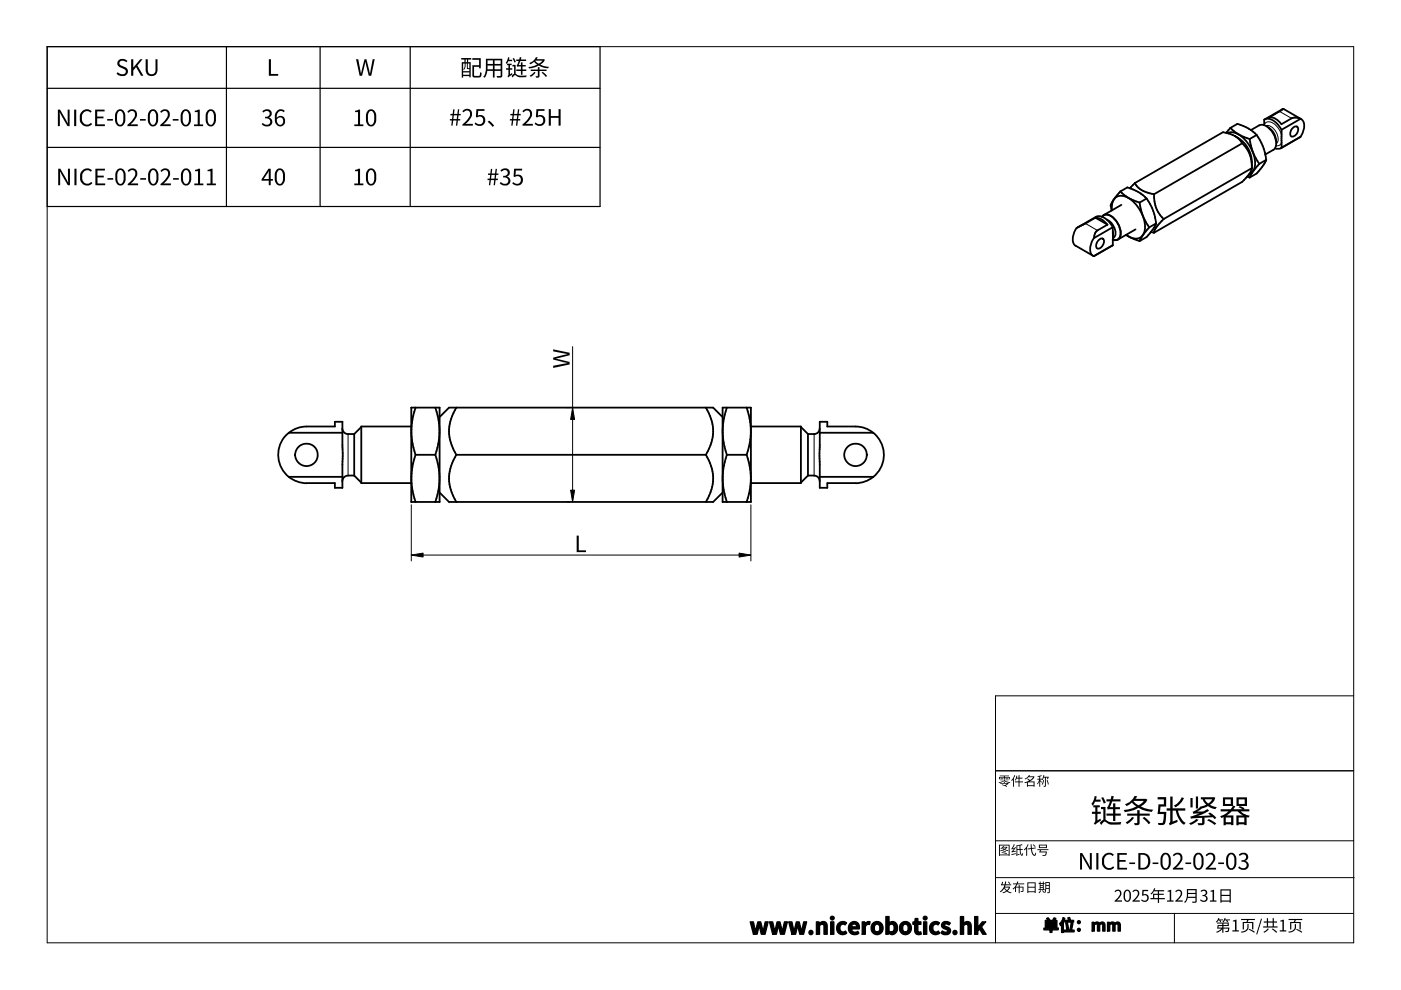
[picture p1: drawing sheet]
<svg xmlns="http://www.w3.org/2000/svg" width="297mm" height="210mm" viewBox="0 0 297 210" stroke-linecap="round" stroke-linejoin="round" font-family="sans-serif">
<g fill="none" stroke="#000" stroke-width=".38">
<path d="M239.6 39.9l-.6-.2-1.5 .9M239.6 39.9l2 .9 1.5 1.3M240.6 38.8a5.5 5.5 0 0 0 4.1 2.4M240.6 38.8l-1 1.1M260.1 28.3a3.4 3.4 0 0 1 3.8 1.3 6.7 6.7 0 0 1 1.9 6.4l-.3 .5-.7 .6M260.9 27.1l1.5-.8 1.6 .6 1.2 .7M260.9 27.1l1.7 1.4 2.4 1M260.9 27.1l-.9 1.1M261.9 28.9l.6 .4M261.9 28.9l-1.1-.5-1.5-.4-18.7 10.8M261.9 28.9l.7 .4M262.5 29.3l.9 1.1"/>
<path d="M262.6 29.3a6.1 6.1 0 0 1 2.8 4.9M263.4 30.4l1 1.3a7 7 0 0 1 1 3.9M263.4 30.4l-18.7 10.8M264.4 37.5l.6 .1M265 29.5v.4a11 11 0 0 0 2 4.8M265.2 27.6h.1M265.2 27.6l1.2 1M265.4 35.6l-.4 1.1-1.6 1.8-18.7 10.8M265.4 35.6l-18.7 10.8M265.4 34.2v1.4M266.4 28.6l-1.4 .9M266.4 28.6l.2 .2a10.8 10.8 0 0 1 1.7 4"/>
<path d="M267 26.6a2.25 2.25 0 0 1 2.6 1.2 3.6 3.6 0 0 1 .7 3.7l-.3 .3M267 26.6l-1.8 1M267 34.7l1.5-.8-.7 1.3-1.4 1.6-1.4 .8M267 34.7l-1.4 1.7-.6 1.2M268 25.4a1.63 1.63 0 0 1 2.1 .3l1.1 1 .5 .8M268 25.4v1.1M268.3 32.8l.1 1.1M268.8 27a3.5 3.5 0 0 1 1.7 2.9M270 31.8l-1.7 1M271.7 31.3l-.7 .3-.7-.1M271.7 27.5v3.8M272 23.1l-2.8 1.8a3.2 3.2 0 0 1 2.5 1.4l2.4-1.3 .7-.1 .9 .3"/>
<path d="M272 23.1l-3.9 2.2M272 23.1h.1M272 23.1l.2 .1M272.1 23.1h-.1M272.2 23.1l3.7 2.2M274.1 27.2l.6-.4 .3 .1a1.38 1.38 0 0 1-1.2 2 1.29 1.29 0 0 1 .3-1.7zM275.7 25.2h.1a1.82 1.82 0 0 1 .6 2.3l-.7 1.5M275.7 29l-4.1 2.4M275.7 29l-4 2.3M275.7 25.2l-4 2.3M228.1 52.1l3.7 2.1M228.2 48.4a3.5 3.5 0 0 0-.4 3.5l.2 .2"/>
<path d="M228.5 48.2l3.8-2 2.5 1.4-2.3 1.4-.4 .5-.2 1M228.5 48.2l-.3 .2M231.9 50.5a3.5 3.5 0 0 0-.5 3.5l.5 .3M232 54.3h-.1M232.2 46.2a2.96 2.96 0 0 1 2.6 1.4M232.9 50.9l.7-.4 .2 .1a1.38 1.38 0 0 1-1.2 2.1 1.24 1.24 0 0 1 .3-1.8zM233.6 46l.1-.2a1.37 1.37 0 0 1 2 .1 4.4 4.4 0 0 1 1.8 4.3 1.16 1.16 0 0 1-1.6 .7 1.31 1.31 0 0 0 1.4-.4 1.31 1.31 0 0 0 .3-1.4 4.3 4.3 0 0 0-2.8-3.6l-.8 .1-.3 .4M234.7 46.6a3.1 3.1 0 0 1 1.6 3.6l-.2 .2M235.5 43.5l.2 1.1M235.8 44.6a2.53 2.53 0 0 1 1.5-3.1 4.4 4.4 0 0 1 3.9 2.3 6.5 6.5 0 0 1 1.3 5.7 2.04 2.04 0 0 1-3.2 .6l-.5-.3M235.9 48.2a4 4 0 0 0-3.1-2.4l-4.3 2.4M235.9 52l-.1 .1"/>
<path d="M235.9 52l-4 2.3M235.9 48.2l-4 2.3M235.9 48.2v3.8M236.1 50.4l-.1 .1M237.5 40.6l1.7 1.3 2.4 1M237.5 40.6l-1.3 1.6-.7 1.3M237.8 43.4l-3.8 2.2M238.8 49.8l1.2 .7 1.6 .6M240.8 48.6l-3.8 2.2M241.6 42.9a11.2 11.2 0 0 0 2.1 5.3M243.1 42.1a10.9 10.9 0 0 1 1.8 4.1M243.1 42.1l-1.5 .8"/>
<path d="M243.7 48.2l-1.4 1.6-.7 1.3M243.7 48.2l1.4-.8-1.1 1.8M244 49.2l.7 .1M244 49.2l-.9 1.1-1.5 .8M244.7 41.2l.1 1.8a6.3 6.3 0 0 0 1.9 3.4M244.9 46.2l.2 1.2M246.7 46.4l-.7 .8a4.1 4.1 0 0 0-1.3 2.1M61.2 91.8h11.4M72.6 90.9a1.29 1.29 0 0 0 1.2 1.1M73.8 92h1.3M75.1 92v8.8M76.6 90.5l-1.5 1.5"/>
<path d="M87.2 86.5v19.9h6v-19.9M87.2 90.4h-10.6v12h10.6M87.2 86.4h6M87.2 86.4v.1M88.1 86.4l-.7 2.6-.2 2.6 .2 2.3 .7 2.5M88.1 96.4l-.7 2.6-.2 2.6 .2 2.3 .7 2.5M92.3 86.4l.7 2.6 .2 2.6-.2 2.3-.7 2.5M92.3 96.4l.7 2.6 .2 2.6-.2 2.3-.7 2.5M92.3 96.4h-4.2M93.2 86.4v.1M93.2 88.4l2-2h56l2 2M96.7 96.4l-1.1 2.6-.4 2.5 .4 2.5 1.1 2.4"/>
<path d="M96.7 86.4l-1.1 2.6-.4 2.5 .4 2.5 1.1 2.4M149.7 96.4l1.1 2.6 .4 2.5-.4 2.5-1.1 2.4M149.7 86.4l1.1 2.6 .4 2.5-.4 2.5-1.1 2.4M149.7 96.4h-53M153.2 86.4l6 .1v19.9h-6zM154.1 86.4l-.7 2.6-.2 2.3 .2 2.5 .7 2.6M154.1 96.4l-.7 2.6-.2 2.3 .2 2.5 .7 2.6M154.1 96.4h4.2M158.3 96.4l.7 2.6 .2 2.3-.2 2.5-.7 2.6M158.3 86.4l.7 2.6 .2 2.3-.2 2.5-.7 2.6M159.2 90.4h10.6v12h-10.6M169.8 90.5l1.5 1.5"/>
<path d="M171.3 92v8.8M171.3 92h1.3M173.8 90.9a1.17 1.17 0 0 1-1.2 1.1M185.2 91.8h-11.4M61.2 101.1a6 6 0 0 1-1.9-6.7 6 6 0 0 1 5.7-4h6v-1h1.6v14h-1.6v-1h-6M61.2 101.1l1.5 .9 2.3 .5M72.6 101.1h-11.4M73.8 100.9a1.21 1.21 0 0 0-1.2 1.1M73.8 100.8h1.3M75.1 100.8l1.5 1.5M93.2 104.4l2 2h56l2-2M171.3 100.8h1.3"/>
<path d="M171.3 100.8l-1.5 1.5M172.6 100.9a1.13 1.13 0 0 1 1.2 1.1M173.8 101.1h11.4M185.2 101.1a6 6 0 0 0 1.8-6.7 6 6 0 0 0-5.6-4h-6v-1h-1.6v14h1.6v-1h6M185.2 101.1l-1.5 .9-1.1 .3-1.2 .2"/>
<circle cx="65" cy="96.4" r="2.4"/>
<circle cx="181.4" cy="96.4" r="2.38"/>
</g>
<path d="M268 26.5l.1-.3a1.41 1.41 0 0 1 2.3 .2l.9 1.2 .4 1M268.4 26.7a1.99 1.99 0 0 1 2.2 1.3 1.9 1.9 0 0 1 0 2.5M271.3 23.6l2.5 1.5M271.7 30.3l-.4 .5-.8 .1M230.1 47.4l2.6 1.5M235.9 48.9l.2 .7-.2 .7M73.8 92v8.8M172.6 92v8.8" fill="none" stroke="#000" stroke-width=".21"/>
<path d="M10 9.9h277v190h-277z" fill="none" stroke="#000" stroke-width=".21"/>
<g fill="#000">
<path d="M25.1 12.8a1.35 1.35 0 0 1 1.9 .1l-.2 .3a.8 .8 0 0 0-.8-.4 .8 .8 0 0 0-.7 .6l.3 .5 .8 .3a1.03 1.03 0 0 1 .7 1.3 1.03 1.03 0 0 1-1.4 .6l-1-.5 .3-.3a.92 .92 0 0 0 .9 .5 .92 .92 0 0 0 .8-.6l-.3-.5-1.2-.5-.2-.3-.1-.6zM27.8 12.6h.5v1.7l1.4-1.7h.5l-1.1 1.3 1.3 2.2h-.5l-1-1.9-.6 .8v1.1h-.5zM30.9 12.6h.4v2a.85 .85 0 0 0 .6 1.1 .85 .85 0 0 0 1.1-.6v-2.5h.4v2a1.28 1.28 0 0 1-1.3 1.5 1.28 1.28 0 0 1-1.2-1.5zM57 12.6h.4v3.1h1.6v.4h-2zM75.5 12.6h.5l.5 3 .8-3h.4l.7 3 .6-3h.4l-.7 3.5h-.5l-.7-2.9-.7 2.9h-.6zM100.1 12.3h1.8v2.2h-.3v-.3h-1.1v1.8l1.1 .1 .2-.8 .2 .1a.7 .7 0 0 1-.3 1h-1.2l-.3-.2v-2.4h1.4v-1.1h-1.5zM107.5 13.5h1v.3h-.4v.7h.5v.3h-.5v1l.5-.3 .1 .3-.9 .6a.34 .34 0 0 1 0-.6v-1h-.5v-.3h.5v-.7h-.3zM107.7 12.1l.3 .1-.1 .5h.7v.3h-.8l-.4 .6-.2-.3zM108.7 13.8h.6v1.8l.9 .4h1.5l-.1 .3a2 2 0 0 1-2.3-.3h-.3l-.3 .4-.2-.3 .5-.4v-1.6h-.3zM108.7 12.4l.3-.1 .4 .8-.3 .2zM109.5 12.6h.6l.1-.5 .4 .1-.2 .4h1.1v.3h-1.2l-.3 .9h.4v-.6h.4v.6h.7v.3h-.7v.6h.8v.4h-.8v.7h-.4v-.7h-.9v-.4h.9v-.6l-.8 .1-.1-.4 .5-.9h-.5zM112.3 16.1l1-.9 .2 .2a1.53 1.53 0 0 1-1 .8z"/>
<path d="M114.8 15.4l.3-.2 .9 .9-.3 .2zM112.5 14.7h1.5v-.5h.4v.5h1.5v.4h-1.5l-.1 1.3a.49 .49 0 0 1-.8-.2l.5-.1v-1h-1.5zM12.3 23.2h.4l1.7 3-.1-3h.5v3.5h-.5l-1.6-2.9v2.9h-.4zM12.3 35.8h.5l1.6 2.9v-2.9h.4v3.5h-.4l-1.7-3 .1 3h-.5zM17.5 23.5a1.42 1.42 0 0 1 1.9 .1l-.2 .3a1.09 1.09 0 0 0-1.4-.2 1.09 1.09 0 0 0-.4 1.3 1.11 1.11 0 0 0 .5 1.3 1.11 1.11 0 0 0 1.4-.3l.2 .3a1.5 1.5 0 0 1-1.8 .4 1.5 1.5 0 0 1-.8-1.7 1.5 1.5 0 0 1 .6-1.5zM17.6 36a1.42 1.42 0 0 1 1.9 .1l-.2 .3a1.09 1.09 0 0 0-1.4-.2 1.09 1.09 0 0 0-.5 1.3 1.11 1.11 0 0 0 .6 1.3 1.11 1.11 0 0 0 1.3-.2l.3 .2-.2 .2-.9 .3a1.51 1.51 0 0 1-1.5-1.8 1.5 1.5 0 0 1 .6-1.5zM20.2 23.2h2v.4h-1.6v1.1h1.3v.4h-1.3v1.3h1.6v.3h-2zM20.2 35.8h2v.3h-1.5v1.1h1.3v.4h-1.3v1.3h1.6v.4h-2.1zM22.7 25.2h1.2v.4h-1.2zM22.8 37.8h1.2v.3h-1.2zM27.1 23.5a1.12 1.12 0 0 1 1.6-.1 1.12 1.12 0 0 1 .2 1.5l-1.2 1.5h1.5v.3h-2.2v-.2l1-.9a1.47 1.47 0 0 0 .5-1.8l-.2-.2a.79 .79 0 0 0-1.1 .3l-.2-.2zM27.2 36.1a1.12 1.12 0 0 1 1.5-.2 1.12 1.12 0 0 1 .3 1.5l-1.3 1.5h1.6v.4h-2.2v-.3l.9-.9a1.47 1.47 0 0 0 .6-1.8l-.3-.2a.79 .79 0 0 0-1 .4l-.2-.3z"/>
<path d="M29.7 25.2h1.2v.4h-1.2zM29.7 37.8h1.3v.3h-1.3zM34.1 23.5a1.12 1.12 0 0 1 1.5-.1 1.12 1.12 0 0 1 .3 1.5l-1.3 1.5h1.6v.3h-2.2v-.2l.9-.9a1.47 1.47 0 0 0 .6-1.8l-.3-.2a.79 .79 0 0 0-1 .3l-.2-.2zM34.2 36.1a1.12 1.12 0 0 1 1.5-.2 1.12 1.12 0 0 1 .2 1.5l-1.2 1.5h1.5v.4h-2.2v-.3l1-.9a1.47 1.47 0 0 0 .5-1.8l-.2-.2a.79 .79 0 0 0-1 .4l-.3-.3zM36.6 25.2h1.3v.4h-1.3zM36.7 37.8h1.2v.3h-1.2zM41.3 23.5l1.1-.3v3.2h.7v.3h-2v-.3h.8v-2.6h-.6zM41.4 36l1-.2v3.1h.7v.4h-1.9v-.4h.8v-2.6h-.6zM44 36l1.1-.2v3.1h.7v.4h-1.9v-.4h.7v-2.6h-.6zM55.6 23.6a1.08 1.08 0 0 1 1.3-.5 1.08 1.08 0 0 1 .7 1.2l-.3 .4-.3 .2a1.01 1.01 0 0 1 .7 1.3 1.01 1.01 0 0 1-1.4 .6l-.8-.5 .2-.3a.82 .82 0 0 0 1 .5 .82 .82 0 0 0 .6-.9l-.4-.4-.7-.1v-.3a.72 .72 0 0 0 1-.7 .7 .7 0 0 0-.6-.6 .7 .7 0 0 0-.7 .4zM75.3 23.5l1-.3v3.2h.7v.3h-1.9v-.3h.8v-2.6h-.6zM75.3 36l1-.2v3.1h.7v.4h-1.9v-.4h.8v-2.6h-.6z"/>
<path d="M98.2 23.4a1.12 1.12 0 0 1 1.5-.1 1.12 1.12 0 0 1 .2 1.5l-1.2 1.5h1.6v.3h-2.2v-.2l.9-.9a1.47 1.47 0 0 0 .5-1.8l-.2-.2a.79 .79 0 0 0-1 .3l-.3-.2zM101 23.1h1.7v.4h-1.3l-.1 1a1.15 1.15 0 0 1 1.6 1 1.15 1.15 0 0 1-1.4 1.2l-.9-.5 .2-.2a.84 .84 0 0 0 1.2 .4 .84 .84 0 0 0 .4-1.2 .84 .84 0 0 0-1.2-.3l-.3-.1zM103.4 25.8l.3-.2 1.1 1-.4 .3zM106.1 36.1a1.08 1.08 0 0 1 1.3-.4 1.08 1.08 0 0 1 .7 1.1l-.3 .5-.3 .1a.97 .97 0 0 1 .7 1.2 .97 .97 0 0 1-1.1 .7h-.5l-.5-.3-.1-.1 .2-.3a.82 .82 0 0 0 .9 .5 .82 .82 0 0 0 .7-.9 .82 .82 0 0 0-1.1-.6v-.3a.72 .72 0 0 0 .9-.7 .7 .7 0 0 0-.5-.6 .7 .7 0 0 0-.8 .4zM109 35.8h1.7v.3h-1.3l-.1 1.1a1.15 1.15 0 0 1 1.6 .9 1.15 1.15 0 0 1-1.4 1.2l-.9-.4 .2-.3a.84 .84 0 0 0 1.1 .4 .84 .84 0 0 0 .5-1.1 .84 .84 0 0 0-1.2-.4l-.3-.1zM110.9 23.4a1.12 1.12 0 0 1 1.5-.1 1.12 1.12 0 0 1 .3 1.5l-1.3 1.5h1.6v.3h-2.2v-.2l.9-.9a1.47 1.47 0 0 0 .6-1.8l-.3-.2a.79 .79 0 0 0-1 .3l-.2-.2zM113.7 23.1h1.7v.4h-1.3l-.1 1a1.16 1.16 0 0 1 1.6 1.1 1.16 1.16 0 0 1-1.6 1l-.7-.4 .3-.2a.84 .84 0 0 0 1.1 .4 .84 .84 0 0 0 .4-1.2 .84 .84 0 0 0-1.1-.3l-.4-.1zM116.3 23.1h.5v1.5h1.6v-1.5h.5v3.5h-.5v-1.6h-1.6v1.6h-.5z"/>
<path d="M97.8 12.3h2.1v.3h-.6v.6h.5v3.2h-.3v-.3h-1.3v.4h-.3v-3.3h.6v-.6h-.7zM98.2 13.5v1.6h1.3v-.5h-.5v-1.1h-.3l-.2 1.2-.1 .1-.2-.1 .3-.6v-.6zM98.2 15.4v.4h1.3v-.4zM99.2 13.5v.9h.3v-.9zM98.7 12.6v.6h.3v-.6z"/>
<path d="M103 12.5h3.5l-.1 3.8-1 .2-.1-.4h.8v-1.1h-1.2v1.4h-.4v-1.4h-1.2l-.4 1.3-.2 .2-.3-.2 .3-.3 .3-1.1zM104.9 13.9v.8h1.2v-.8zM104.9 12.8v.8h1.2v-.8zM103.4 13.9l-.1 .8h1.2v-.8zM103.4 12.8v.8h1.1v-.8z"/>
<path d="M112.2 13.4l.7-.4 .7-.9 .4 .1-.2 .4 1.5-.1 .2 .2-.2 .4-.7 .6 1.8 .5-.2 .2a2.8 2.8 0 0 1-2-.5 3.2 3.2 0 0 1-2.1 .5l-.1-.2 1.9-.5-.7-.6-.8 .5zM113.5 12.9l.7 .6 .8-.6z"/>
<path d="M24.9 23.4a1.08 1.08 0 0 1 1.2-.1 1.08 1.08 0 0 1 .5 1.1 2.75 2.75 0 0 1-.4 2.1l-.6 .3a1.14 1.14 0 0 1-1.2-1.2 2.72 2.72 0 0 1 .4-2.1zM25.1 23.7a2.16 2.16 0 0 0 .3 2.8 .77 .77 0 0 0 .7-1v-.5a1.13 1.13 0 0 0-.5-1.5z"/>
<path d="M24.8 36a1.06 1.06 0 0 1 1.3-.2 1.06 1.06 0 0 1 .5 1.1 2.74 2.74 0 0 1-.4 2.1l-.5 .3a1.14 1.14 0 0 1-1.3-1.2 2.72 2.72 0 0 1 .4-2.1zM25.2 36.2a2.16 2.16 0 0 0 .2 2.8h.1a.79 .79 0 0 0 .7-1v-.5a1.13 1.13 0 0 0-.6-1.4z"/>
<path d="M31.7 23.5a1.06 1.06 0 0 1 1.3-.2 1.06 1.06 0 0 1 .5 1.1 2.75 2.75 0 0 1-.4 2.1l-.7 .3a1.13 1.13 0 0 1-1.1-1.2 2.72 2.72 0 0 1 .4-2.1zM32.1 23.7a2.16 2.16 0 0 0 .2 2.8h.1a.79 .79 0 0 0 .7-1v-.5a1.13 1.13 0 0 0-.6-1.5z"/>
<path d="M31.9 35.9a1.08 1.08 0 0 1 1.2 0 1.08 1.08 0 0 1 .5 1 2.74 2.74 0 0 1-.4 2.1l-.7 .3a1.13 1.13 0 0 1-1.1-1.2 2.72 2.72 0 0 1 .4-2.1zM32.1 36.2a2.16 2.16 0 0 0 .3 2.8h.1a.79 .79 0 0 0 .7-1v-.5a1.13 1.13 0 0 0-.6-1.4z"/>
<path d="M38.8 23.4a1.08 1.08 0 0 1 1.2-.1 1.08 1.08 0 0 1 .5 1.1 2.75 2.75 0 0 1-.4 2.1l-.5 .3a1 1 0 0 1-1.2-.8l-.1-.4a2.72 2.72 0 0 1 .4-2.1zM39 23.7a2.16 2.16 0 0 0 .3 2.8 .77 .77 0 0 0 .8-1v-.5a1.13 1.13 0 0 0-.6-1.5z"/>
<path d="M38.8 36a1.06 1.06 0 0 1 1.2-.2 1.06 1.06 0 0 1 .5 1.1 2.74 2.74 0 0 1-.3 2.1l-.6 .3a1.14 1.14 0 0 1-1.2-1.2 2.72 2.72 0 0 1 .4-2.1zM39.1 36.2a2.16 2.16 0 0 0 .3 2.8h.1a.79 .79 0 0 0 .6-1v-.5a1.13 1.13 0 0 0-.5-1.4z"/>
<path d="M44 23.5a1.06 1.06 0 0 1 1.2-.2 1.06 1.06 0 0 1 .6 1.1 2.75 2.75 0 0 1-.4 2.1l-.7 .3a1.13 1.13 0 0 1-1.1-1.2 2.72 2.72 0 0 1 .4-2.1zM44.3 23.7a2.16 2.16 0 0 0 .3 2.8h.1a.79 .79 0 0 0 .7-1v-.5a1.13 1.13 0 0 0-.6-1.5z"/>
<path d="M56.9 35.8h.5v2.2h.5v.3h-.5v1h-.4v-1h-1.5v-.3zM57 36.2l-1.1 1.8h1.1z"/>
<path d="M58.6 36a1.06 1.06 0 0 1 1.3-.2 1.06 1.06 0 0 1 .5 1.1 2.74 2.74 0 0 1-.4 2.1l-.7 .3a1.13 1.13 0 0 1-1.1-1.2 2.72 2.72 0 0 1 .4-2.1zM59 36.2a2.16 2.16 0 0 0 .2 2.8h.1a.79 .79 0 0 0 .7-1v-.5a1.13 1.13 0 0 0-.6-1.4z"/>
<path d="M58.8 23.5a1.11 1.11 0 0 1 1.6 0l-.3 .3-.4-.3a.92 .92 0 0 0-1 1v.5a1.02 1.02 0 0 1 1.3-.3 1.02 1.02 0 0 1 .4 1.3 1.11 1.11 0 0 1-1.2 .8 1.11 1.11 0 0 1-.9-1.2 2.32 2.32 0 0 1 .5-2.1zM58.8 25.2a.81 .81 0 0 0 0 .9 .81 .81 0 0 0 .8 .3 .77 .77 0 0 0 .4-1 .77 .77 0 0 0-1.1-.3z"/>
<path d="M78 23.5a1.06 1.06 0 0 1 1.2-.2 1.06 1.06 0 0 1 .6 1.1 2.75 2.75 0 0 1-.4 2.1l-.7 .3a1.13 1.13 0 0 1-1.1-1.2 2.72 2.72 0 0 1 .4-2.1zM78.3 23.7a2.16 2.16 0 0 0 .3 2.8 .77 .77 0 0 0 .7-1v-.5a1.13 1.13 0 0 0-.5-1.5z"/>
<path d="M78 36a1.06 1.06 0 0 1 1.2-.2 1.06 1.06 0 0 1 .6 1.1 2.74 2.74 0 0 1-.4 2.1l-.7 .3a1.13 1.13 0 0 1-1.1-1.2 2.72 2.72 0 0 1 .4-2.1zM78.3 36.2a2.16 2.16 0 0 0 .3 2.8h.1a.79 .79 0 0 0 .6-1v-.5a1.13 1.13 0 0 0-.5-1.4z"/>
<path d="M96.1 23.2h.3l-.1 1h.7l.1-1h.3l-.1 1h.4v.3h-.5l-.1 .7h.5v.4h-.5l-.1 1h-.3l.1-1h-.7l-.1 1h-.3l.1-1h-.4v-.4h.4l.1-.7h-.4v-.3h.5zM96.2 24.5l-.1 .7h.7l.1-.7z"/>
<path d="M104.1 35.8h.3l-.2 1h.8l.1-1h.3l-.2 1h.5v.3h-.5l-.1 .8h.5v.3h-.5l-.2 1.1h-.2l.1-1.1h-.7l-.2 1.1h-.2l.1-1.1h-.4v-.3h.4l.1-.8h-.4v-.3h.5zM104.2 37.1l-.1 .8h.7l.1-.8z"/>
<path d="M108.8 23.2h.3l-.1 1h.7l.1-1h.3l-.1 1h.4v.3h-.5l-.1 .7h.5v.4h-.5l-.1 1h-.3l.1-1h-.7l-.1 1h-.3l.1-1h-.4v-.4h.5l.1-.7h-.5v-.3h.5zM108.9 24.5v.7h.7l.1-.7z"/>
</g>
<path d="M15.9 23.2v3.5M16 35.8v3.5" fill="none" stroke="#000" stroke-width=".44"/>
<path d="M10 9.9h117.2v33.9h-117.2zM48 9.9v33.9M67.9 9.9v33.9M87 9.9v33.9M127.2 18.7h-117.2M10 31.3h117.2" fill="none" stroke="#000" stroke-width=".25"/>
<path d="M287 147.5h-75.9v52.4M211.1 163.4h75.9M211.1 178.3h75.9M249 193.7v6.2M286.9 193.7h-75.8M287.1 186.1h-76" fill="none" stroke="#000" stroke-width=".21"/>
<g fill="#000">
<path d="M117.3 74.1l3.5 .7v.5l-2.9 .7 2.9 .7v.6l-3.5 .7v-.4l3-.6-3-.8v-.4l3-.7-3-.6zM122.3 113.6h.4v3.1h1.5v.4h-1.9zM212 164.4h1.9v.2h-.9v.1h1.1v.5h-.2v-.3h-.9v.4h-.2v-.4h-.8v.3h-.2v-.5h1v-.1h-.8zM212.1 165.3h.6v.1h-.6zM212.1 165h.6v.2h-.6zM211.7 165.9l1.3-.5 .4 .3 .8 .2-.1 .1-1.2-.4-1.1 .4zM213.2 165.3h.6v.1h-.6zM213.2 165h.6v.2h-.6zM212.1 166h.9l-.2-.2 .1-.1 .2 .2-.1 .1 .9 .1-.7 .5 .3 .1-.1 .1-1-.4 .1-.1 .5 .2 .5-.3h-1.4zM215 164.3l.2 .1-.2 .6v1.8h-.2v-1.5l-.3 .3-.1-.2zM215.5 164.5h.2l-.1 .4h.4v-.5h.2v.5h.6v.2h-.6v.6h.7v.2h-.7v.9h-.2v-.9h-.8v-.2h.8v-.6h-.5l-.2 .4-.1-.1zM217.9 179l.2 .1-.3 .5v1.9h-.2v-1.6l-.4 .4-.1-.2z"/>
<path d="M219 179.1l.1-.1 .5 .5-.2 .1zM218.5 179h.2l.1 .8 .8-.1v.2l-.8 .1 .3 1.1 .3 .1 .1-.4 .2 .1-.1 .2a.4 .4 0 0 1-.4 .4 .4 .4 0 0 1-.4-.5l-.2-1-.7 .1v-.2l.7-.1zM221.2 165.4h.2l-.4 1-.2-.1zM221.9 165.4h.2l.3 .9-.2 .1zM220 164.6l.8-.2 .1 .1-.4 .1v.5h.4v.2l.3-1 .2 .1-.1 .3h1.1l-.2 .5h-.2l.1-.3h-.3l-.1 1.9h-.4l-.1-.2h.4v-1.7h-.3l-.3 .5-.5-.1 .4 .5-.1 .2-.3-.4v1.2h-.2v-1.2l-.3 .7-.1-.1 .4-.9h-.4v-.2h.4v-.4h-.3zM231.8 170.7h1.4v.5h-.5v.9h.7v.5h-.7v1.4l.6-.4 .1 .3-1.2 1a.49 .49 0 0 1 0-.8v-1.5h-.7v-.5h.7v-.9h-.4zM232.1 168.8l.4 .1-.2 .6h1v.5h-1.1l-.5 .9-.3-.5 .3-.4zM233.4 171.1h1v2.7h.1a3.1 3.1 0 0 0 2.8 .5h.4l-.1 .5h-1.1a3.3 3.3 0 0 1-2.2-.6l-.3 .1-.5 .6-.3-.4 .7-.7v-2.2h-.5zM233.5 169.2l.4-.2 .5 1.2-.4 .2zM234.6 169.5h.9l.1-.8 .6 .1-.2 .7h1.6v.4h-1.8l-.5 1.2h.7v-.8h.5v.8h.9v.5h-.9v.9h1.1v.4h-1.1v1.2h-.5v-1.2h-1.4v-.4h1.4v-.9l-1.1 .1-.2-.5 .6-1.3h-.7zM238.6 174.4l1.1-.8 .3-.4 .4 .2-1.4 1.3zM242.3 173.5l.3-.3 1.3 1.3-.4 .3z"/>
<path d="M239 172.5h2.1v-.7h.5v.7h2.2v.4h-2.2v1.9l-.4 .2h-.6l-.2-.5h.7v-1.6h-2.1zM245.4 169h1.9v2h-1.2l-.2 1.1h1.4l-.2 2.1-.1 .5-.4 .2h-1l-.1-.4 1-.1 .3-1.8h-1.4l.2-2.1h1.2v-1h-1.4zM250.5 169.1l.5 .1a3 3 0 0 1-1.8 1.9l-.3-.3a3.3 3.3 0 0 0 1.6-1.7zM248.1 168.9h.5v2.5h2.7v.5h-1.5l.3 1.1a3 3 0 0 0 1.3 1.5l-.3 .4a4.8 4.8 0 0 1-1.8-3h-.7v2.3l1-.4 .1 .5-1.7 .7-.2-.4 .3-.4v-2.3h-.7v-.5h.7zM252.4 169.2h.5v2h-.5zM252.1 174.6l1.6-1 .4 .2a2.67 2.67 0 0 1-1.7 1zM253.5 168.9h.5v2.5h-.5zM255.9 173.9l.4-.2 1.6 .9-.4 .3zM159.1 195.4h.6l.5 2.1 .5-2.1h.6l.5 2.1 .4-2.1h.7l-.7 2.7h-.8l-.4-1.9-.5 1.9h-.8zM163.1 195.4h.7l.4 2.1 .6-2.1h.6l.5 2.1 .4-2.1h.7l-.7 2.7h-.8l-.5-1.9-.4 1.9h-.8zM167.2 195.4h.7l.4 2.1 .5-2.1h.7l.4 2.1 .5-2.1h.6l-.6 2.7h-.8l-.5-1.9-.4 1.9h-.8zM173.1 195.4h.5l.1 .4a.92 .92 0 0 1 1.1-.4 .92 .92 0 0 1 .6 1v1.7h-.7v-1.6a.48 .48 0 0 0-.3-.5 .48 .48 0 0 0-.6 .3v1.8h-.7z"/>
<path d="M176.1 195.4h.7v2.7h-.7zM177.7 195.9a1.29 1.29 0 0 1 1.8-.2l-.3 .4a.72 .72 0 0 0-.9 0 .72 .72 0 0 0-.2 .9 .68 .68 0 0 0 .5 .6 .68 .68 0 0 0 .7-.2l.2 .4-.1 .2a1.33 1.33 0 0 1-1.5-.1 1.33 1.33 0 0 1-.5-1.3zM182.8 195.4h.6v.5a.8 .8 0 0 1 1.1-.5l-.1 .6a.64 .64 0 0 0-.9 .5v1.6h-.7zM194 194.7h.6v.7h.7v.6h-.7v1.4l.3 .2h.3l.1 .5-.5 .1a.83 .83 0 0 1-.9-1v-1.2h-.4v-.5l.5-.1zM195.8 195.4h.7v2.7h-.7zM197.4 195.9a1.3 1.3 0 0 1 1.8-.2l-.3 .4a.72 .72 0 0 0-.9 0 .72 .72 0 0 0-.2 .9 .68 .68 0 0 0 .5 .6 .68 .68 0 0 0 .7-.2l.2 .4-.8 .4a1.38 1.38 0 0 1-1.3-.9 1.38 1.38 0 0 1 .3-1.4zM199.8 195.7a1.29 1.29 0 0 1 1.7 0l-.3 .4-.3-.1a.34 .34 0 0 0-.6 0 .34 .34 0 0 0 .4 .5 .86 .86 0 0 1 .8 .9 .86 .86 0 0 1-1 .8h-.4l-.6-.4 .3-.4 .8 .2a.26 .26 0 0 0 .3-.2 .26 .26 0 0 0-.2-.3h-.1a.88 .88 0 0 1-.8-.5 .88 .88 0 0 1 0-.9zM203.6 194.3h.7v1.5a.91 .91 0 0 1 1.1-.4 .91 .91 0 0 1 .5 1v1.7h-.7v-1.6a.48 .48 0 0 0-.3-.5 .48 .48 0 0 0-.6 .3v1.8h-.7zM206.6 194.3h.7v2.3l1-1.2h.7l-.9 1.1 1 1.6h-.8l-.6-1.1-.4 .4v.7h-.7zM212.4 180.7l1.1 .2-.1 .2-1.1-.3zM212.7 180.4l.6 .2-.1 .1-.6-.2zM213.7 187l.2-.1 .3 .4-.2 .1z"/>
<path d="M214.4 181.1l1-.2v.2l-.9 .2zM215 179l.1 .1-.4 .8 .4-.1 .1-.2 .2 .1-.6 .8 .6-.1v.1l-.9 .3-.1-.2 .5-.6-.4 .1-.1-.2zM214.8 187.3h.7l.2-.4h.2l-.1 .4h1.4v.2h-1.5l-.3 .5h.6v-.4h.2v.4h.8v1l-.6 .1v-.2h.4v-.7h-.6v1.2h-.2v-1.2h-.6v.9h-.2v-.9l-.4 .4-.1-.2 .3-.2 .5-.7h-.7zM220.5 188.8h.2l-.4 .6-.1-.1zM220.9 188.9l.2-.1 .3 .4-.2 .1zM219.9 180.1h2.4v.1h-1.6l-.1 .3 1.4 .1a.68 .68 0 0 1-.2 .7 .68 .68 0 0 1-.8 .1v-.1l.6-.1 .1-.5h-1.4l.2-.5h-.6zM225.4 194.6l.4 .1-.3 .7v2.3h-.4v-1.7l-.3 .3-.2-.5zM225.8 195.1h.7l-.1-.5 .4-.1 .1 .5-.3 .1h1v.4h-1.8zM225.9 195.7l.4-.1 .2 1.4-.4 .1zM227.1 195.6l.4 .1-.3 1.5h.5v.4h-2.1v-.4h1.2zM229 180.9h.5l1.6 2.9v-2.9h.4v3.5h-.5l-1.6-3v3h-.4zM231.5 195.5h.5v.3l.3-.2a.56 .56 0 0 1 .8 .2 .64 .64 0 0 1 .8-.3 .64 .64 0 0 1 .4 .7v1.2h-.5v-1.2l-.2-.3-.4 .2v1.3h-.5v-1.2l-.3-.3-.4 .2v1.3h-.5z"/>
<path d="M234.8 195.5h.4v.3l.3-.2a.56 .56 0 0 1 .9 .2 .64 .64 0 0 1 .7-.3 .64 .64 0 0 1 .4 .7v1.2h-.4v-1.2l-.3-.3-.4 .2v1.3h-.5v-1.2l-.2-.3-.4 .2v1.3h-.5zM234.2 181.1a1.42 1.42 0 0 1 2 .1l-.3 .3a1.09 1.09 0 0 0-1.3-.2 1.09 1.09 0 0 0-.5 1.3 1.11 1.11 0 0 0 .5 1.3 1.11 1.11 0 0 0 1.4-.2l.2 .2a1.5 1.5 0 0 1-1.8 .4 1.5 1.5 0 0 1-.8-1.7 1.5 1.5 0 0 1 .6-1.5zM236.4 188.9a.83 .83 0 0 1 1.2 0 .83 .83 0 0 1-.1 1.2l-.7 .8h1.1v.3h-1.6v-.2a1.78 1.78 0 0 0 1.1-1.8l-.3-.3-.6 .3-.2-.2zM236.9 180.9h2v.3h-1.6v1.1h1.4v.4h-1.4v1.3h1.7v.4h-2.1zM239.4 182.9h1.3v.3h-1.3zM240.2 188.9a.83 .83 0 0 1 1.2 0 .83 .83 0 0 1-.1 1.2l-.7 .8h1.1v.3h-1.6v-.2a1.78 1.78 0 0 0 1.1-1.8l-.3-.3-.6 .3-.2-.2zM242.2 188.7h1.2v.2h-.9l-.1 .8a.85 .85 0 0 1 1.1 .4 .85 .85 0 0 1-.4 1.1 .85 .85 0 0 1-1.1-.2l.1-.3a.6 .6 0 0 0 .8 .3 .6 .6 0 0 0 .3-.9 .6 .6 0 0 0-.9-.2l-.2-.1zM244.4 182.9h1.2v.3h-1.2zM247.6 188.9l.7-.2v2.2h.5v.3h-1.4v-.3h.6v-1.9h-.4zM248.8 181.2a1.12 1.12 0 0 1 1.5-.2 1.12 1.12 0 0 1 .3 1.5l-1.3 1.5h1.6v.4h-2.2v-.3l.9-.9a1.47 1.47 0 0 0 .6-1.8l-.3-.2a.79 .79 0 0 0-1 .4l-.2-.3zM249.3 188.9a.83 .83 0 0 1 1.2 0 .83 .83 0 0 1-.1 1.2l-.7 .8h1.1v.3h-1.6v-.2a1.78 1.78 0 0 0 1.1-1.8l-.4-.3-.5 .3-.2-.2zM251.3 182.9h1.3v.3h-1.3z"/>
<path d="M254.5 188.9a.74 .74 0 0 1 1.1-.2 .74 .74 0 0 1 .2 1l-.3 .2a.69 .69 0 0 1 .5 .8 .69 .69 0 0 1-.8 .5l-.7-.2 .1-.3a.57 .57 0 0 0 .8 .3 .57 .57 0 0 0 .2-.8l-.7-.2v-.2a.51 .51 0 0 0 .7-.5 .5 .5 0 0 0-.4-.4 .5 .5 0 0 0-.5 .2zM255.8 181.2a1.12 1.12 0 0 1 1.5-.2 1.12 1.12 0 0 1 .2 1.5l-1.2 1.5h1.5v.4h-2.2v-.3l1-.9a1.47 1.47 0 0 0 .5-1.8l-.2-.2a.79 .79 0 0 0-1 .4l-.3-.3zM256.6 188.9l.8-.2v2.2h.5v.3h-1.4v-.3h.6v-1.9h-.5zM258.3 182.9h1.2v.3h-1.2zM258.3 194.6l.2 .1-.1 .2h.9v.2h-.5l.1 .4h-.2l-.2-.4h-.2l-.3 .5-.2-.1zM259.6 194.6l.3 .1-.1 .2h1v.2h-.6l.2 .4h-.2l-.3-.4h-.2l-.3 .5-.2-.2zM261.4 195.2l.8-.2v2.2h.5v.3h-1.4v-.3h.5v-1.8h-.4zM263.1 194.8h3v.3h-1.4l-.2 .4h1.2v1.6h-.2v-1.4h-1.8v1.4h-.2v-1.6h.8l.1-.4h-1.3zM262.6 181.2a1.08 1.08 0 0 1 1.3-.4 1.08 1.08 0 0 1 .7 1.1l-.2 .5-.4 .1a1.01 1.01 0 0 1 .7 1.3 1.01 1.01 0 0 1-1.3 .6l-.9-.4 .2-.3a.82 .82 0 0 0 1 .4 .82 .82 0 0 0 .6-.9l-.4-.4-.7-.1v-.3a.72 .72 0 0 0 1-.7 .7 .7 0 0 0-.6-.6 .7 .7 0 0 0-.7 .4zM264.5 195.9h.2v.6a1.07 1.07 0 0 1-.8 1.1l-.7 .2-.1-.2a1.39 1.39 0 0 0 1.3-.8zM264.9 196.9l1.1 .7-.1 .2-1.2-.7zM267.4 194.8h.2l-1 3.3h-.3z"/>
<path d="M267.9 197.6l.9-.7 .2 .1-.9 .8zM269.6 197l.3-.1 .9 .7-.2 .2zM271.5 195.2l.7-.2v2.2h.5v.3h-1.4v-.3h.6v-1.8h-.4zM273.2 194.8h2.9v.3h-1.3l-.2 .4h1.2v1.6h-.3v-1.4h-1.7v1.4h-.3v-1.6h.8l.2-.4h-1.3zM274.5 195.9h.3v.6a1.07 1.07 0 0 1-.9 1.1l-.6 .2-.2-.2a1.39 1.39 0 0 0 1.4-.8zM274.9 196.9l1.2 .7-.2 .2-1.1-.7z"/>
<path d="M211.8 179.1h2.3v2.4l-.2-.1-2.1 .1zM212 179.3v1.9h1.9v-1.9z"/>
<path d="M212.1 179.9l.6-.6 .2 .1-.1 .1h.7l.1 .1-.1 .2-.4 .3 .7 .2-.1 .1h-.3a.69 .69 0 0 0-1 0l-.3 .1-.1-.2 .8-.2-.3-.3-.3 .2zM212.6 179.7l.3 .3 .4-.3z"/>
<path d="M217.2 165.1l.5-.2 .5-.6 .2 .1-.2 .2 1.1 .1-.2 .4-.8 .6h1.1v1.1h-.3v-.1h-1.2v.1h-.2v-.9l-.4 .2-.1-.2 1-.4-.4-.3 .1-.1 .3 .2a.73 .73 0 0 0 .8-.5 2.15 2.15 0 0 0-1.6 .4zM217.9 165.9v.6h1.2v-.6z"/>
<path d="M220.3 179.1h1.7v.7h-1.7zM220.5 179.3v.3h1.3v-.3z"/>
<path d="M238.5 170.6l1-.5 .7-.7 .4-.7 .5 .1-.4 .6h2.2l.4 .2-.3 .5-1.1 .9 .7 .3 1.9 .4-.3 .4-2-.4-.8-.4-.9 .4-2 .5-.3-.5 1.9-.3 .8-.4-.9-.8-1.1 .7zM240.3 169.8l.3 .4 .8 .5 1.1-.9z"/>
<path d="M254.6 169h2.8l.3 .1-.3 .7-.9 .8 1.5 .5-.3 .5-1.2-.4-.4-.3-1.3 .5-1 .7a2.81 2.81 0 0 0 2.2-.6l.4 .4-2.5 1.1 2.8-.1-.5-.4 .3-.2 1.4 1.1-.4 .3-.4-.4-1.7 .1v1.3l-.5 .3h-.8l-.2-.5h1v-1.1l-2.4 .2-.1-.5 1.9-.6-1.3 .1-.2-.5 1.7-.9-.1-.2 1.3-.4-.7-1.1h-.4zM255.4 169.5l.8 .9 .8-.9z"/>
<path d="M262.2 169.1h2.2v1.8h-2.2zM262.6 169.5v1h1.3v-1z"/>
<path d="M259.3 169.1h2.1v1.7l.5 .1-.4 .7h1.9l-.8-.4 .3-.3 1 .5-.2 .2h1.2v.4h-1.9l.6 .4 1.4 .6-.3 .4-.4-.2v1.7h-.5v-.1h-1.2v.2h-.5v-2.1h1.4l-1.1-.9h-1.3l-1 .9h1.4v2h-.5v-.1h-1.1v.2h-.5v-1.8l-.4 .2-.3-.3 .7-.3 1.1-.8h-1.7v-.4h2.1l.5-.7h-2.1zM262.6 173.3v1h1.2v-1zM259.7 169.5v1h1.2v-1zM259.9 173.3v1h1.1v-1z"/>
<path d="M180.4 195.6a1.16 1.16 0 0 1 1.4 0 1.16 1.16 0 0 1 .4 1.4h-1.6a.77 .77 0 0 0 .5 .6 .77 .77 0 0 0 .8-.2l.2 .5a1.42 1.42 0 0 1-2-.3 1.42 1.42 0 0 1 .3-2zM180.6 196.2l-.1 .3h1.1a.53 .53 0 0 0-.3-.6 .53 .53 0 0 0-.7 .3z"/>
<path d="M184.6 196.8a1.36 1.36 0 0 1 2.7 0 1.36 1.36 0 0 1-2.7 0zM185.6 196a.87 .87 0 0 0-.3 .9 .87 .87 0 0 0 .7 .7 .83 .83 0 0 0 .6-.9 .83 .83 0 0 0-.8-.7z"/>
<path d="M187.8 194.3h.7v1.4l.1-.1a1.06 1.06 0 0 1 1.2 0 1.06 1.06 0 0 1 .5 1.1 1.11 1.11 0 0 1-.4 1.2 1.11 1.11 0 0 1-1.2 .1l-.3-.2v.3h-.6zM188.5 196.2v1.2l.5 .2a.88 .88 0 0 0 .6-.7 .88 .88 0 0 0-.3-.9h-.4z"/>
<path d="M190.6 196.8a1.36 1.36 0 0 1 2.7 0 1.36 1.36 0 0 1-2.7 0zM191.7 196a.86 .86 0 0 0-.4 1 .86 .86 0 0 0 .8 .6 .84 .84 0 0 0 .5-.9 .84 .84 0 0 0-.8-.7z"/>
<path d="M212.5 187h.2l-.2 .5h.5l.1-.6h.2l-.1 .6h1.2v.2h-1.2l-.1 .3h1.1l-.6 .9 .9 .3-.1 .2-.9-.4-.9 .4-.1-.2 .8-.3-.4-.6-.4 .6-.4 .3-.1-.2 .4-.3 .5-1h-.6l-.1-.1zM213 188.2l.5 .5 .4-.5z"/>
<path d="M215.5 179.2l1.2-.2 .1 .2-.5 .1 .1 .5v.2h.4v.2h-.4l.1 .9 .2 .1 .1-.4 .1 .1v.4a.28 .28 0 0 1-.4 .1 .28 .28 0 0 1-.2-.3l-.1-.9h-.5v1l.5-.2v.2l-.7 .3-.1-.2zM215.7 179.4v.6h.5l-.1-.7z"/>
<path d="M217.8 187.1h1.8v2.2h-.2v-.1h-1.4v.1h-.2zM218 188.2v.8h1.4v-.8zM218 187.3v.7h1.4v-.7z"/>
<path d="M220.4 186.9h.2v.3h.5v-.3h.2v.3h.2v.2h-.2v1.1h.2v.2h-1.3v-.2h.2v-1.1h-.2v-.2h.2zM220.6 188.3v.2h.5v-.2zM220.6 187.8v.3h.5v-.3zM220.6 187.4v.3h.5v-.3z"/>
<path d="M221.6 187h1v2.2l-.2 .2h-.3l-.1-.2h.4v-.7h-.6l-.1 .6-.2 .3-.1-.1 .2-.9zM221.8 187.8v.5h.6v-.5zM221.8 187.2v.4h.6v-.4z"/>
<path d="M221.9 194.7l.3-.1 .4 .5h-.2h.8l.2-.5 .5 .1-.3 .4h.5v1.5h-1.1v.2h1.4v.4h-1.4v.5h-.4v-.5h-1.3v-.4h1.3v-.2h-1v-1.5h.6zM223 196v.2h.7v-.2zM223 195.5v.2h.7v-.2zM222 196v.2h.6v-.2zM222 195.5v.2h.6v-.2z"/>
<path d="M238.6 188.8l.3-.2a.92 .92 0 0 1 .9 1.3 .96 .96 0 0 1-.8 1.3 .92 .92 0 0 1-.8-1.3l.1-.7zM238.7 189a1.54 1.54 0 0 0 .2 2h.1a.57 .57 0 0 0 .5-.7 1.1 1.1 0 0 0-.4-1.4z"/>
<path d="M241.3 180.9h.9a1.79 1.79 0 0 1 1.7 1.4 1.79 1.79 0 0 1-1 2l-1.6 .1zM241.8 181.2v2.8a1.42 1.42 0 0 0 1.6-1.1 1.42 1.42 0 0 0-1-1.7z"/>
<path d="M244.7 188.3l.2 .1-.1 .3h2v.3h-1.1v.5h1v.2h-1v.7h1.3v.3h-1.3v.7h-.2v-.7h-1.6v-.3h.6v-.9h1v-.5h-.8l-.6 .6-.2-.1 .3-.3zM244.7 189.7v.7h.8v-.7z"/>
<path d="M246.4 181.1a1.06 1.06 0 0 1 1.3-.2 1.06 1.06 0 0 1 .5 1.1 2.74 2.74 0 0 1-.4 2.1l-.7 .3a1.13 1.13 0 0 1-1.1-1.2 2.72 2.72 0 0 1 .4-2.1zM246.8 181.3a2.16 2.16 0 0 0 .2 2.8h.1a.79 .79 0 0 0 .7-1v-.5a1.13 1.13 0 0 0-.6-1.4z"/>
<path d="M251.6 188.5h2.1v2.7l-.1 .2h-.8l-.1-.2 .7-.1 .1-.7h-1.7l-.4 .9-.2 .1-.2-.1 .5-.6 .1-.6zM251.9 189.6v.5h1.6v-.5zM251.9 188.7v.6h1.6v-.6z"/>
<path d="M253.5 181a1.08 1.08 0 0 1 1.2 0 1.08 1.08 0 0 1 .5 1 2.74 2.74 0 0 1-.4 2.1 1.06 1.06 0 0 1-1.2 .2 1.06 1.06 0 0 1-.6-1.1 2.72 2.72 0 0 1 .4-2.1zM253.7 181.3a2.16 2.16 0 0 0 .3 2.8h.1a.79 .79 0 0 0 .7-1v-.5a1.13 1.13 0 0 0-.6-1.4z"/>
<path d="M258.7 188.6h2.3v2.8h-.3v-.2h-1.7v.2h-.3zM259 190v.9h1.7v-.9zM259 188.8v.9h1.7v-.9z"/>
<path d="M258 195.6h2.5v.7h-1.1v.4h1.2l-.2 .9h-.6l-.1-.2h.5l.2-.5h-1v.9h-.3v-.8a1.47 1.47 0 0 1-1.1 .7l-.2-.1 1.1-.7h-.9l.2-.8h.9v-.3h-1.1zM259.4 195.8v.3h.9v-.3zM258.4 196.3l-.1 .4h.8v-.4z"/>
<path d="M260.3 181.1a1.06 1.06 0 0 1 1.3-.2 1.06 1.06 0 0 1 .5 1.1 2.74 2.74 0 0 1-.4 2.1l-.6 .3a1.13 1.13 0 0 1-1.1-1.2 2.72 2.72 0 0 1 .3-2.1zM260.7 181.3a2.16 2.16 0 0 0 .3 2.8h.1a.79 .79 0 0 0 .6-1v-.5a1.13 1.13 0 0 0-.6-1.4z"/>
<path d="M268.6 194.7h.3v.7h.9v-.7h.3v.7h.7v.2h-.7v.8h.8v.3h-3.1v-.3h.8v-.8h-.7v-.2h.7zM268.9 195.6v.8h.9v-.8z"/>
<circle cx="171.9" cy="197.7" r=".45"/>
<circle cx="176.5" cy="194.6" r=".4"/>
<circle cx="196.2" cy="194.6" r=".4"/>
<circle cx="202.5" cy="197.7" r=".45"/>
<circle cx="228.7" cy="197.1" r=".32"/>
<circle cx="228.7" cy="195.5" r=".32"/>
</g>
<g fill="none" stroke="#000" stroke-width=".25">
<path d="M159.1 195.4h.6l.5 2.1 .5-2.1h.6l.5 2.1 .4-2.1h.7l-.7 2.7h-.8l-.5-1.9-.4 1.9h-.8zM163.1 195.4h.7l.4 2.1 .6-2.1h.6l.5 2.1 .4-2.1h.7l-.7 2.7h-.8l-.5-1.9-.4 1.9h-.8zM167.2 195.4h.7l.4 2.1 .5-2.1h.7l.4 2.1 .5-2.1h.6l-.6 2.7h-.8l-.5-1.9-.4 1.9h-.8zM173.1 195.4h.5l.1 .4a.92 .92 0 0 1 1.1-.4 .92 .92 0 0 1 .6 1v1.7h-.7v-1.6a.48 .48 0 0 0-.3-.5 .48 .48 0 0 0-.6 .3v1.8h-.7zM176.1 195.4h.7v2.7h-.7zM177.7 195.9a1.29 1.29 0 0 1 1.8-.2l-.3 .4a.72 .72 0 0 0-.9 0 .72 .72 0 0 0-.2 .9 .68 .68 0 0 0 .5 .6 .68 .68 0 0 0 .7-.2l.2 .4a1.36 1.36 0 0 1-1.8-.1 1.36 1.36 0 0 1 0-1.8zM180.4 195.6a1.16 1.16 0 0 1 1.4 0 1.16 1.16 0 0 1 .4 1.4h-1.6a.77 .77 0 0 0 .5 .6 .77 .77 0 0 0 .8-.2l.2 .5a1.42 1.42 0 0 1-2-.3 1.42 1.42 0 0 1 .3-2zM180.6 196.2a.53 .53 0 0 1 .7-.3 .53 .53 0 0 1 .3 .6h-1.1zM182.8 195.4h.6v.5a.8 .8 0 0 1 1.1-.5l-.1 .6a.64 .64 0 0 0-.9 .5v1.6h-.7zM185.6 196l.3-.1a.8 .8 0 0 1 .7 .9 .8 .8 0 0 1-.9 .7 1.03 1.03 0 0 1-.1-1.5zM187.8 194.3h.7v1.4l.1-.1a1.06 1.06 0 0 1 1.2 0 1.06 1.06 0 0 1 .5 1.1 1.1 1.1 0 0 1-.5 1.3 1.1 1.1 0 0 1-1.4-.2v.3h-.6zM188.5 196.2l.5-.2a.7 .7 0 0 1 .6 1l-.5 .6-.5-.1z"/>
<path d="M191.7 196l.2-.1a.8 .8 0 0 1 .7 .9 .8 .8 0 0 1-.9 .7 1.03 1.03 0 0 1 0-1.5zM194 194.7h.6v.7h.7v.6h-.7v1.4l.3 .2h.3l.1 .5h-.1a.88 .88 0 0 1-.9-.1 .88 .88 0 0 1-.4-.8v-1.2h-.4v-.5l.5-.1zM195.8 195.4h.7v2.7h-.7zM197.4 195.9a1.3 1.3 0 0 1 1.8-.2l-.3 .4a.72 .72 0 0 0-.9 0 .72 .72 0 0 0-.2 .9 .68 .68 0 0 0 .5 .6 .68 .68 0 0 0 .7-.2l.2 .4a1.36 1.36 0 0 1-1.8-.1 1.36 1.36 0 0 1 0-1.8zM199.8 195.7a1.29 1.29 0 0 1 1.7 0l-.3 .4-.3-.1a.34 .34 0 0 0-.6 0 .34 .34 0 0 0 .4 .5 .86 .86 0 0 1 .9 .9 .86 .86 0 0 1-1.1 .8h-.4l-.6-.4 .3-.4 .8 .2a.26 .26 0 0 0 .3-.2 .26 .26 0 0 0-.2-.3h-.1a.88 .88 0 0 1-.8-.5 .88 .88 0 0 1 0-.9zM203.6 194.3h.7v1.5a.91 .91 0 0 1 1.1-.4 .91 .91 0 0 1 .5 1v1.7h-.7v-1.6a.48 .48 0 0 0-.3-.5 .48 .48 0 0 0-.6 .3v1.8h-.7zM206.6 194.3h.7v2.3l1-1.2h.7l-.9 1.1 1 1.6h-.8l-.6-1.1-.4 .4v.7h-.7zM222 196h.6v.2h-.6zM222 195.5h.6v.2h-.6zM223 195.5h.7v.2h-.7zM223 196h.7v.2h-.7zM224.4 196.8h-1.4v-.2h1.1v-1.5h-.5l.3-.4-.5-.1-.2 .5h-.8h.2l-.4-.5-.3 .1 .3 .4h-.6v1.5h1v.2h-1.3v.4h1.3v.5h.4v-.5h1.4v-.4"/>
<path d="M225.4 194.6l.4 .1-.3 .7v2.3h-.4v-1.7l-.3 .3-.2-.5zM225.8 195.1h.7l-.1-.5 .4-.1 .1 .5-.3 .1h1v.4h-1.8zM225.9 195.7l.4-.1 .2 1.4-.4 .1zM227.1 195.6l.4 .1-.3 1.5h.5v.4h-2.1v-.4h1.2zM231.5 195.5h.5v.3l.3-.2a.56 .56 0 0 1 .8 .2 .64 .64 0 0 1 .8-.3 .64 .64 0 0 1 .4 .7v1.2h-.5v-1.2l-.2-.3-.4 .2v1.3h-.5v-1.2l-.3-.3-.4 .2v1.3h-.5zM234.8 195.5h.4v.3l.3-.2a.56 .56 0 0 1 .9 .2 .64 .64 0 0 1 .7-.3 .64 .64 0 0 1 .4 .7v1.2h-.4v-1.2l-.3-.3-.4 .2v1.3h-.5v-1.2l-.2-.3-.4 .2v1.3h-.5z"/>
<circle cx="171.9" cy="197.7" r=".45"/>
<circle cx="176.5" cy="194.6" r=".4"/>
<circle cx="186" cy="196.8" r="1.36"/>
<circle cx="192" cy="196.8" r="1.36"/>
<circle cx="196.2" cy="194.6" r=".4"/>
<circle cx="202.5" cy="197.7" r=".45"/>
<circle cx="228.7" cy="197.1" r=".32"/>
<circle cx="228.7" cy="195.5" r=".32"/>
</g>
<path d="M232.7 180.9v3.5" fill="none" stroke="#000" stroke-width=".44"/>
<path d="M121.4 73.5v12.9M120.8 86.4h-.6M121.4 88.9v15M87.2 107v11.9M89.7 117.7h67M120.2 106.4h.6M159.2 107v11.9" fill="none" stroke="#000" stroke-width=".21"/>
<path d="M121.4 86.4l.4 2.5h-.8zM87.2 117.7l2.5-.4v.8zM121 103.9h.8l-.4 2.5zM156.7 117.3l2.5 .4-2.5 .4z" fill="#000" stroke="#000" stroke-width=".21"/>
</svg>
